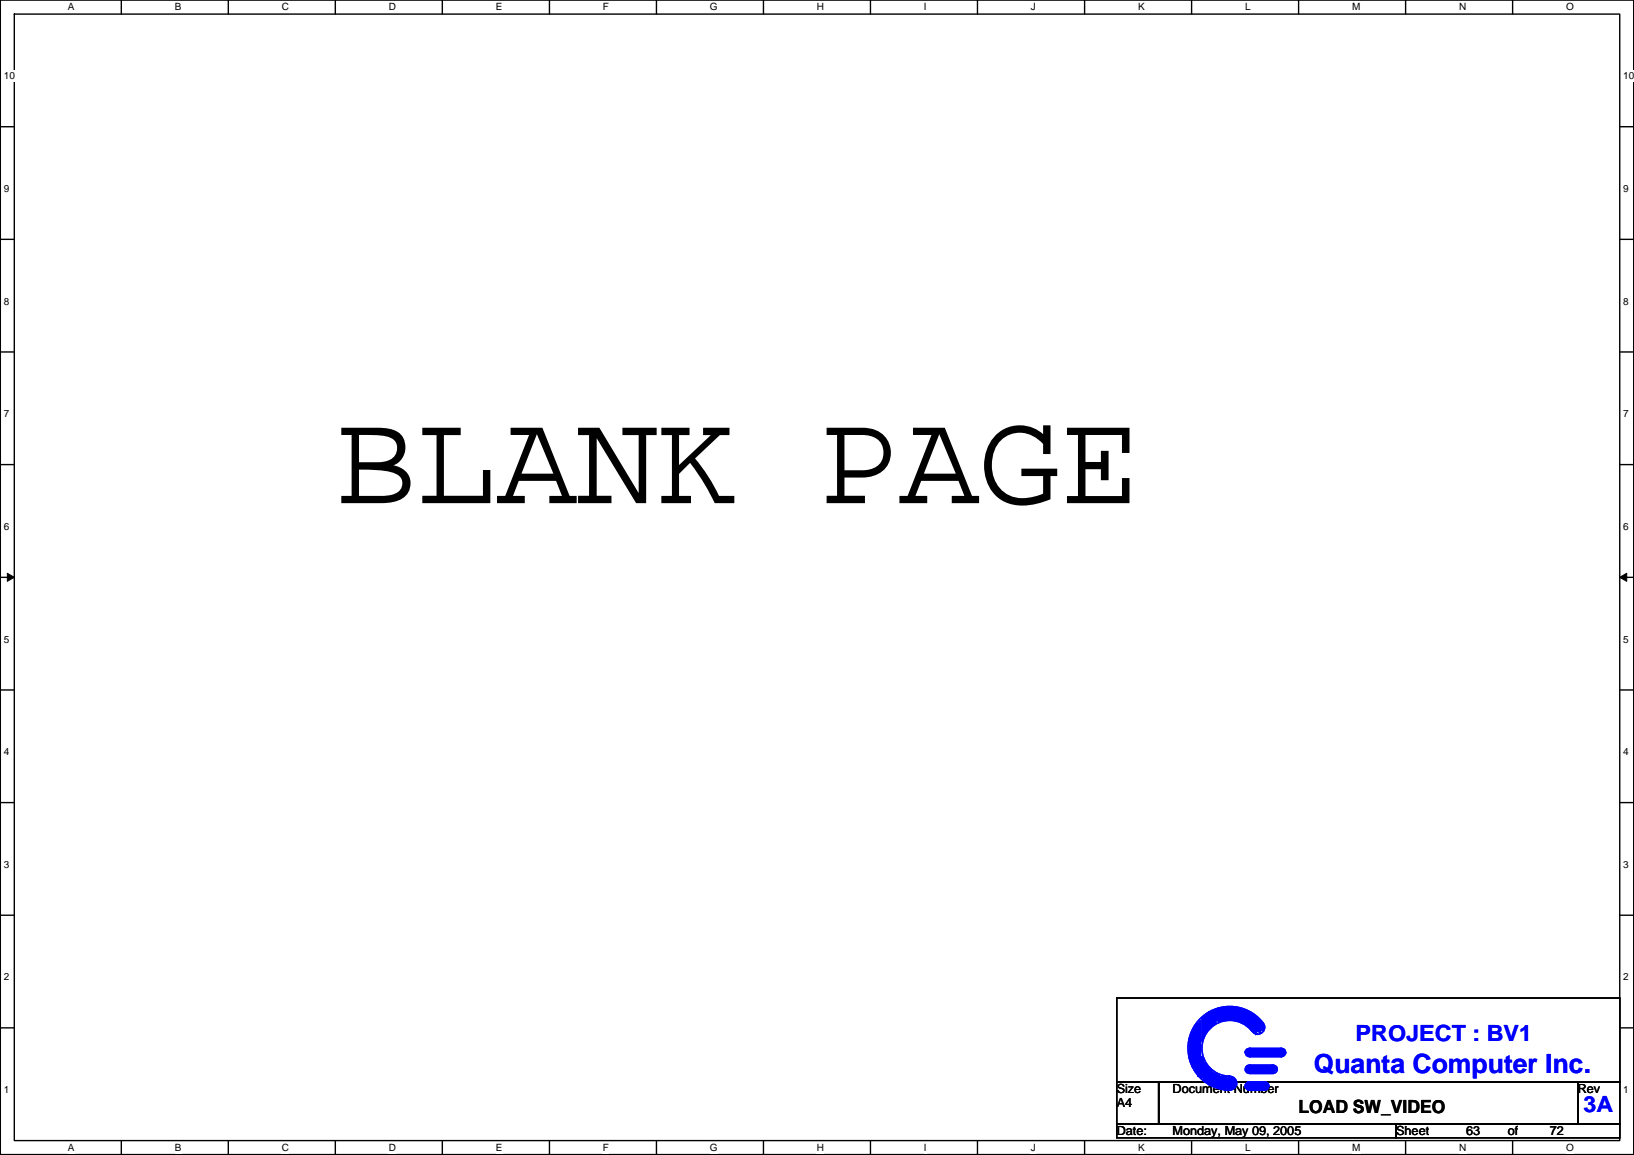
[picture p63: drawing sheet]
<svg xmlns="http://www.w3.org/2000/svg" width="297mm" height="210mm" viewBox="0 0 297 210" stroke-linecap="round" stroke-linejoin="round" font-family="sans-serif">
<defs><g id="words">
<text font-size="24.4" x="61" y="91.4">BLANK PAGE</text>
<text font-size="4.8" fill="#00f" x="238.8" y="195">Quanta Computer Inc.</text>
<g font-size="4.1" fill="#00f">
<text x="246.4" y="189.2">PROJECT : BV1</text>
<text x="287.8" y="202.2">3A</text>
</g>
<text font-size="3.3" x="236" y="202.2">LOAD SW_VIDEO</text>
<g font-size="2.3">
<text x="203" y="198.7">Size</text>
<text x="203" y="201.2">A4</text>
<text x="213.2" y="198.7">Document Number</text>
<text x="286.8" y="198.7">Rev</text>
<text x="203" y="206.3">Date:</text>
<text x="213.2" y="206.3">Monday, May 09, 2005</text>
<text x="253.8" y="206.3">Sheet</text>
<text x="266.5" y="206.3">63</text>
<text x="274.1" y="206.3">of</text>
<text x="281.7" y="206.3">72</text>
</g>
<g font-size="1.8">
<text x="12.3" y="1.9">A</text>
<text x="31.8" y="1.9">B</text>
<text x="51.2" y="1.9">C</text>
<text x="70.7" y="1.9">D</text>
<text x="90.1" y="1.9">E</text>
<text x="109.6" y="1.9">F</text>
<text x="129" y="1.9">G</text>
<text x="148.5" y="1.9">H</text>
<text x="168" y="1.9">I</text>
<text x="187.4" y="1.9">J</text>
<text x="206.9" y="1.9">K</text>
<text x="226.3" y="1.9">L</text>
<text x="245.8" y="1.9">M</text>
<text x="265.2" y="1.9">N</text>
<text x="284.7" y="1.9">O</text>
<text x=".7" y="14.4">10</text>
<text x="295.1" y="14.4">10</text>
<text x=".7" y="34.9">9</text>
<text x="295.1" y="34.9">9</text>
<text x=".7" y="55.4">8</text>
<text x="295.1" y="55.4">8</text>
<text x=".7" y="75.8">7</text>
<text x="295.1" y="75.8">7</text>
<text x=".7" y="96.3">6</text>
<text x="295.1" y="96.3">6</text>
<text x=".7" y="116.8">5</text>
<text x="295.1" y="116.8">5</text>
<text x=".7" y="137.2">4</text>
<text x="295.1" y="137.2">4</text>
<text x=".7" y="157.7">3</text>
<text x="295.1" y="157.7">3</text>
<text x=".7" y="178.2">2</text>
<text x="295.1" y="178.2">2</text>
<text x=".7" y="198.6">1</text>
<text x="295.1" y="198.6">1</text>
<text x="12.3" y="209.2">A</text>
<text x="31.8" y="209.2">B</text>
<text x="51.2" y="209.2">C</text>
<text x="70.7" y="209.2">D</text>
<text x="90.1" y="209.2">E</text>
<text x="109.6" y="209.2">F</text>
<text x="129" y="209.2">G</text>
<text x="148.5" y="209.2">H</text>
<text x="168" y="209.2">I</text>
<text x="187.4" y="209.2">J</text>
<text x="206.9" y="209.2">K</text>
<text x="226.3" y="209.2">L</text>
<text x="245.8" y="209.2">M</text>
<text x="265.2" y="209.2">N</text>
<text x="284.7" y="209.2">O</text>
</g>
</g></defs>
<path d="M.1 0h296.9v209.8h-296.9zM2.6 2.6h291.8v204.7h-291.8z" fill="none" stroke="#000" stroke-width=".25"/>
<g fill="#fff">
<path d="M12.3 .3h1.2v2h-1.2z"/>
<path d="M12.3 207.5h1.2v2.1h-1.2z"/>
</g>
<path d="M22.1 0v2.6M22.1 207.3v2.5" fill="none" stroke="#000" stroke-width=".25"/>
<g fill="#fff">
<path d="M31.8 .3h1.2v2h-1.2z"/>
<path d="M31.8 207.5h1.2v2.1h-1.2z"/>
</g>
<path d="M41.5 0v2.6M41.5 207.3v2.5" fill="none" stroke="#000" stroke-width=".25"/>
<g fill="#fff">
<path d="M51.2 .3h1.3v2h-1.3z"/>
<path d="M51.2 207.5h1.3v2.1h-1.3z"/>
</g>
<path d="M61 0v2.6M61 207.3v2.5" fill="none" stroke="#000" stroke-width=".25"/>
<g fill="#fff">
<path d="M70.7 .3h1.3v2h-1.3z"/>
<path d="M70.7 207.5h1.3v2.1h-1.3z"/>
</g>
<path d="M80.4 0v2.6M80.4 207.3v2.5" fill="none" stroke="#000" stroke-width=".25"/>
<g fill="#fff">
<path d="M90.1 .3h1.2v2h-1.2z"/>
<path d="M90.1 207.5h1.2v2.1h-1.2z"/>
</g>
<path d="M99.9 0v2.6M99.9 207.3v2.5" fill="none" stroke="#000" stroke-width=".25"/>
<g fill="#fff">
<path d="M109.6 .3h1.1v2h-1.1z"/>
<path d="M109.6 207.5h1.1v2.1h-1.1z"/>
</g>
<path d="M119.3 0v2.6M119.3 207.3v2.5" fill="none" stroke="#000" stroke-width=".25"/>
<g fill="#fff">
<path d="M129 .3h1.4v2h-1.4z"/>
<path d="M129 207.5h1.4v2.1h-1.4z"/>
</g>
<path d="M138.8 0v2.6M138.8 207.3v2.5" fill="none" stroke="#000" stroke-width=".25"/>
<g fill="#fff">
<path d="M148.5 .3h1.3v2h-1.3z"/>
<path d="M148.5 207.5h1.3v2.1h-1.3z"/>
</g>
<path d="M158.2 0v2.6M158.2 207.3v2.5" fill="none" stroke="#000" stroke-width=".25"/>
<g fill="#fff">
<path d="M168 .3h.5v2h-.5z"/>
<path d="M168 207.5h.5v2.1h-.5z"/>
</g>
<path d="M177.7 0v2.6M177.7 207.3v2.5" fill="none" stroke="#000" stroke-width=".25"/>
<g fill="#fff">
<path d="M187.4 .3h.9v2h-.9z"/>
<path d="M187.4 207.5h.9v2.1h-.9z"/>
</g>
<path d="M197.2 0v2.6M197.2 207.3v2.5" fill="none" stroke="#000" stroke-width=".25"/>
<g fill="#fff">
<path d="M206.9 .3h1.2v2h-1.2z"/>
<path d="M206.9 207.5h1.2v2.1h-1.2z"/>
</g>
<path d="M216.6 0v2.6M216.6 207.3v2.5" fill="none" stroke="#000" stroke-width=".25"/>
<g fill="#fff">
<path d="M226.3 .3h1v2h-1z"/>
<path d="M226.3 207.5h1v2.1h-1z"/>
</g>
<path d="M236.1 0v2.6M236.1 207.3v2.5" fill="none" stroke="#000" stroke-width=".25"/>
<g fill="#fff">
<path d="M245.8 .3h1.5v2h-1.5z"/>
<path d="M245.8 207.5h1.5v2.1h-1.5z"/>
</g>
<path d="M255.5 0v2.6M255.5 207.3v2.5" fill="none" stroke="#000" stroke-width=".25"/>
<g fill="#fff">
<path d="M265.2 .3h1.3v2h-1.3z"/>
<path d="M265.2 207.5h1.3v2.1h-1.3z"/>
</g>
<path d="M275 0v2.6M275 207.3v2.5" fill="none" stroke="#000" stroke-width=".25"/>
<g fill="#fff">
<path d="M284.7 .3h1.4v2h-1.4z"/>
<path d="M284.7 207.5h1.4v2.1h-1.4z"/>
<path d="M.7 12.8h2v2h-2z"/>
<path d="M295.1 12.8h1.9v2h-1.9z"/>
<path d="M.7 33.3h1v2h-1z"/>
<path d="M295.1 33.3h1v2h-1z"/>
</g>
<path d="M.1 23h2.5M294.4 23h2.6" fill="none" stroke="#000" stroke-width=".25"/>
<g fill="#fff">
<path d="M.7 53.7h1v2.1h-1z"/>
<path d="M295.1 53.7h1v2.1h-1z"/>
</g>
<path d="M.1 43.5h2.5M294.4 43.5h2.6" fill="none" stroke="#000" stroke-width=".25"/>
<g fill="#fff">
<path d="M.7 74.2h1v2h-1z"/>
<path d="M295.1 74.2h1v2h-1z"/>
</g>
<path d="M.1 64h2.5M294.4 64h2.6" fill="none" stroke="#000" stroke-width=".25"/>
<g fill="#fff">
<path d="M.7 94.7h1v2h-1z"/>
<path d="M295.1 94.7h1v2h-1z"/>
</g>
<path d="M.1 84.4h2.5M294.4 84.4h2.6" fill="none" stroke="#000" stroke-width=".25"/>
<g fill="#fff">
<path d="M.7 115.1h1v2.1h-1z"/>
<path d="M295.1 115.1h1v2.1h-1z"/>
</g>
<path d="M.1 104.9h2.5M294.4 104.9h2.6" fill="none" stroke="#000" stroke-width=".25"/>
<path d="M1.3 104.2l1.3 .7-1.3 .7zM294.4 104.9l1.3-.7v1.4z" fill="#000" stroke="#000" stroke-width=".18"/>
<g fill="#fff">
<path d="M.7 135.6h1v2h-1z"/>
<path d="M295.1 135.6h1v2h-1z"/>
</g>
<path d="M.1 125.4h2.5M294.4 125.4h2.6" fill="none" stroke="#000" stroke-width=".25"/>
<g fill="#fff">
<path d="M.7 156.1h1v2h-1z"/>
<path d="M295.1 156.1h1v2h-1z"/>
</g>
<path d="M.1 145.9h2.5M294.4 145.9h2.6" fill="none" stroke="#000" stroke-width=".25"/>
<g fill="#fff">
<path d="M.7 176.6h1v2h-1z"/>
<path d="M295.1 176.6h1v2h-1z"/>
</g>
<path d="M.1 166.3h2.5M294.4 166.3h2.6" fill="none" stroke="#000" stroke-width=".25"/>
<g fill="#fff">
<path d="M.7 197h1v2.1h-1z"/>
<path d="M295.1 197h1v2.1h-1z"/>
</g>
<path d="M.1 186.8h2.5M203 181.4h91.4v15.2h-91.4zM203 196.6h7.6v7.6h-7.6zM210.6 196.6h76.2v7.6h-76.2zM286.8 196.6h7.6v7.6h-7.6zM294.4 186.8h2.6M203 204.2h50.8v2.6h-50.8zM253.8 204.2h40.6v2.6h-40.6z" fill="none" stroke="#000" stroke-width=".25"/>
<g fill="none" stroke="#00f" stroke-width=".25">
<path d="M216.2 188.7v3.6l.3 .8v-5.1l.2-.5v6.3l.3 .3v-7.1l.2-.5v8.1l.3 .2v-8.6l.2-.3v9.7M218 195.6v-9.9l.2-.3v10.5h.3v-3.9l.3 .6v3.5l.2 .3v-3.3l.3 .5v3l.2 .3v-3.1l.3 .3v3h.2v-2.8l.3 .3v2.8h.2v-2.6l.3 .3v2.3l.2 .2v-2.5l.3 .2v2.3h.2v-2M218.5 184.9v4.4l.3-.8v-3.6l.2-.2v3.3l.3-.3v-3.3l.2-.2v3l.3-.2v-3.1h.2v2.8l.3-.2v-2.6l.2-.2v2.5l.3-.3v-2.2l.2-.3v2.5M221.5 195.3v.3h.3v2h.3v-2h.2v2.3h-.5l.8-2.3v2.3l.2-.3v-2l.3 .5v1.8h.2v-2h.3v2h.2v-2h.3v2l.2-.3v-1.5l.3 .3v1M221.5 183.2v2.5l-.2-.3v-2zM221.5 184.5a6.4 6.4 0 0 1 7.8 3.3M221.5 184.2a6.6 6.6 0 0 1 7.8 3.1M221.5 184a6.9 6.9 0 0 1 8.1 3.2M221.6 185.3a5.6 5.6 0 0 1 7 2.7M221.6 185a5.9 5.9 0 0 1 7 2.5M221.6 184.8a6.1 6.1 0 0 1 7.4 3M221.6 185.6a5.3 5.3 0 0 1 6.7 2.4"/>
<path d="M221.8 183.6a7.2 7.2 0 0 1 8 3.4M221.8 183.4a7.4 7.4 0 0 1 8.1 3.3M221.8 183.4v2M226.6 190.8h6.9v.2h-7.1v.3h7.3l-.2 .2h-6.9l.3 .3h6.6M226.6 193.8h5.4v.3h-5.4l-.2 .2h5.8l-.2 .3h-5.6l.5 .2h4.8M226.6 196.9h3.8v.2h-4v.3h4.3l-.3 .2h-4l.5 .3h3.5M227.1 196.6h2.8M227.1 198.1h2.8M227.1 195.1h4.4M227.1 193.6h4.4M227.1 192h5.9M227.1 190.5h5.9"/>
<path d="M227.5 187.3a5.1 5.1 0 0 0-8.5 1 5.1 5.1 0 0 0 4.6 7.3M229.5 185.8a7.6 7.6 0 0 0-12.8 1.4 7.6 7.6 0 0 0 6.9 10.9"/>
<circle cx="223.6" cy="196.9" r="1.26"/>
<circle cx="227.1" cy="194.3" r=".76"/>
<circle cx="227.1" cy="191.3" r=".76"/>
<circle cx="227.1" cy="197.4" r=".76"/>
<circle cx="228.6" cy="186.7" r="1.26"/>
<circle cx="229.9" cy="197.4" r=".76"/>
<circle cx="231.4" cy="194.3" r=".76"/>
<circle cx="233" cy="191.3" r=".76"/>
</g>
<use href="#words"/>
</svg>
